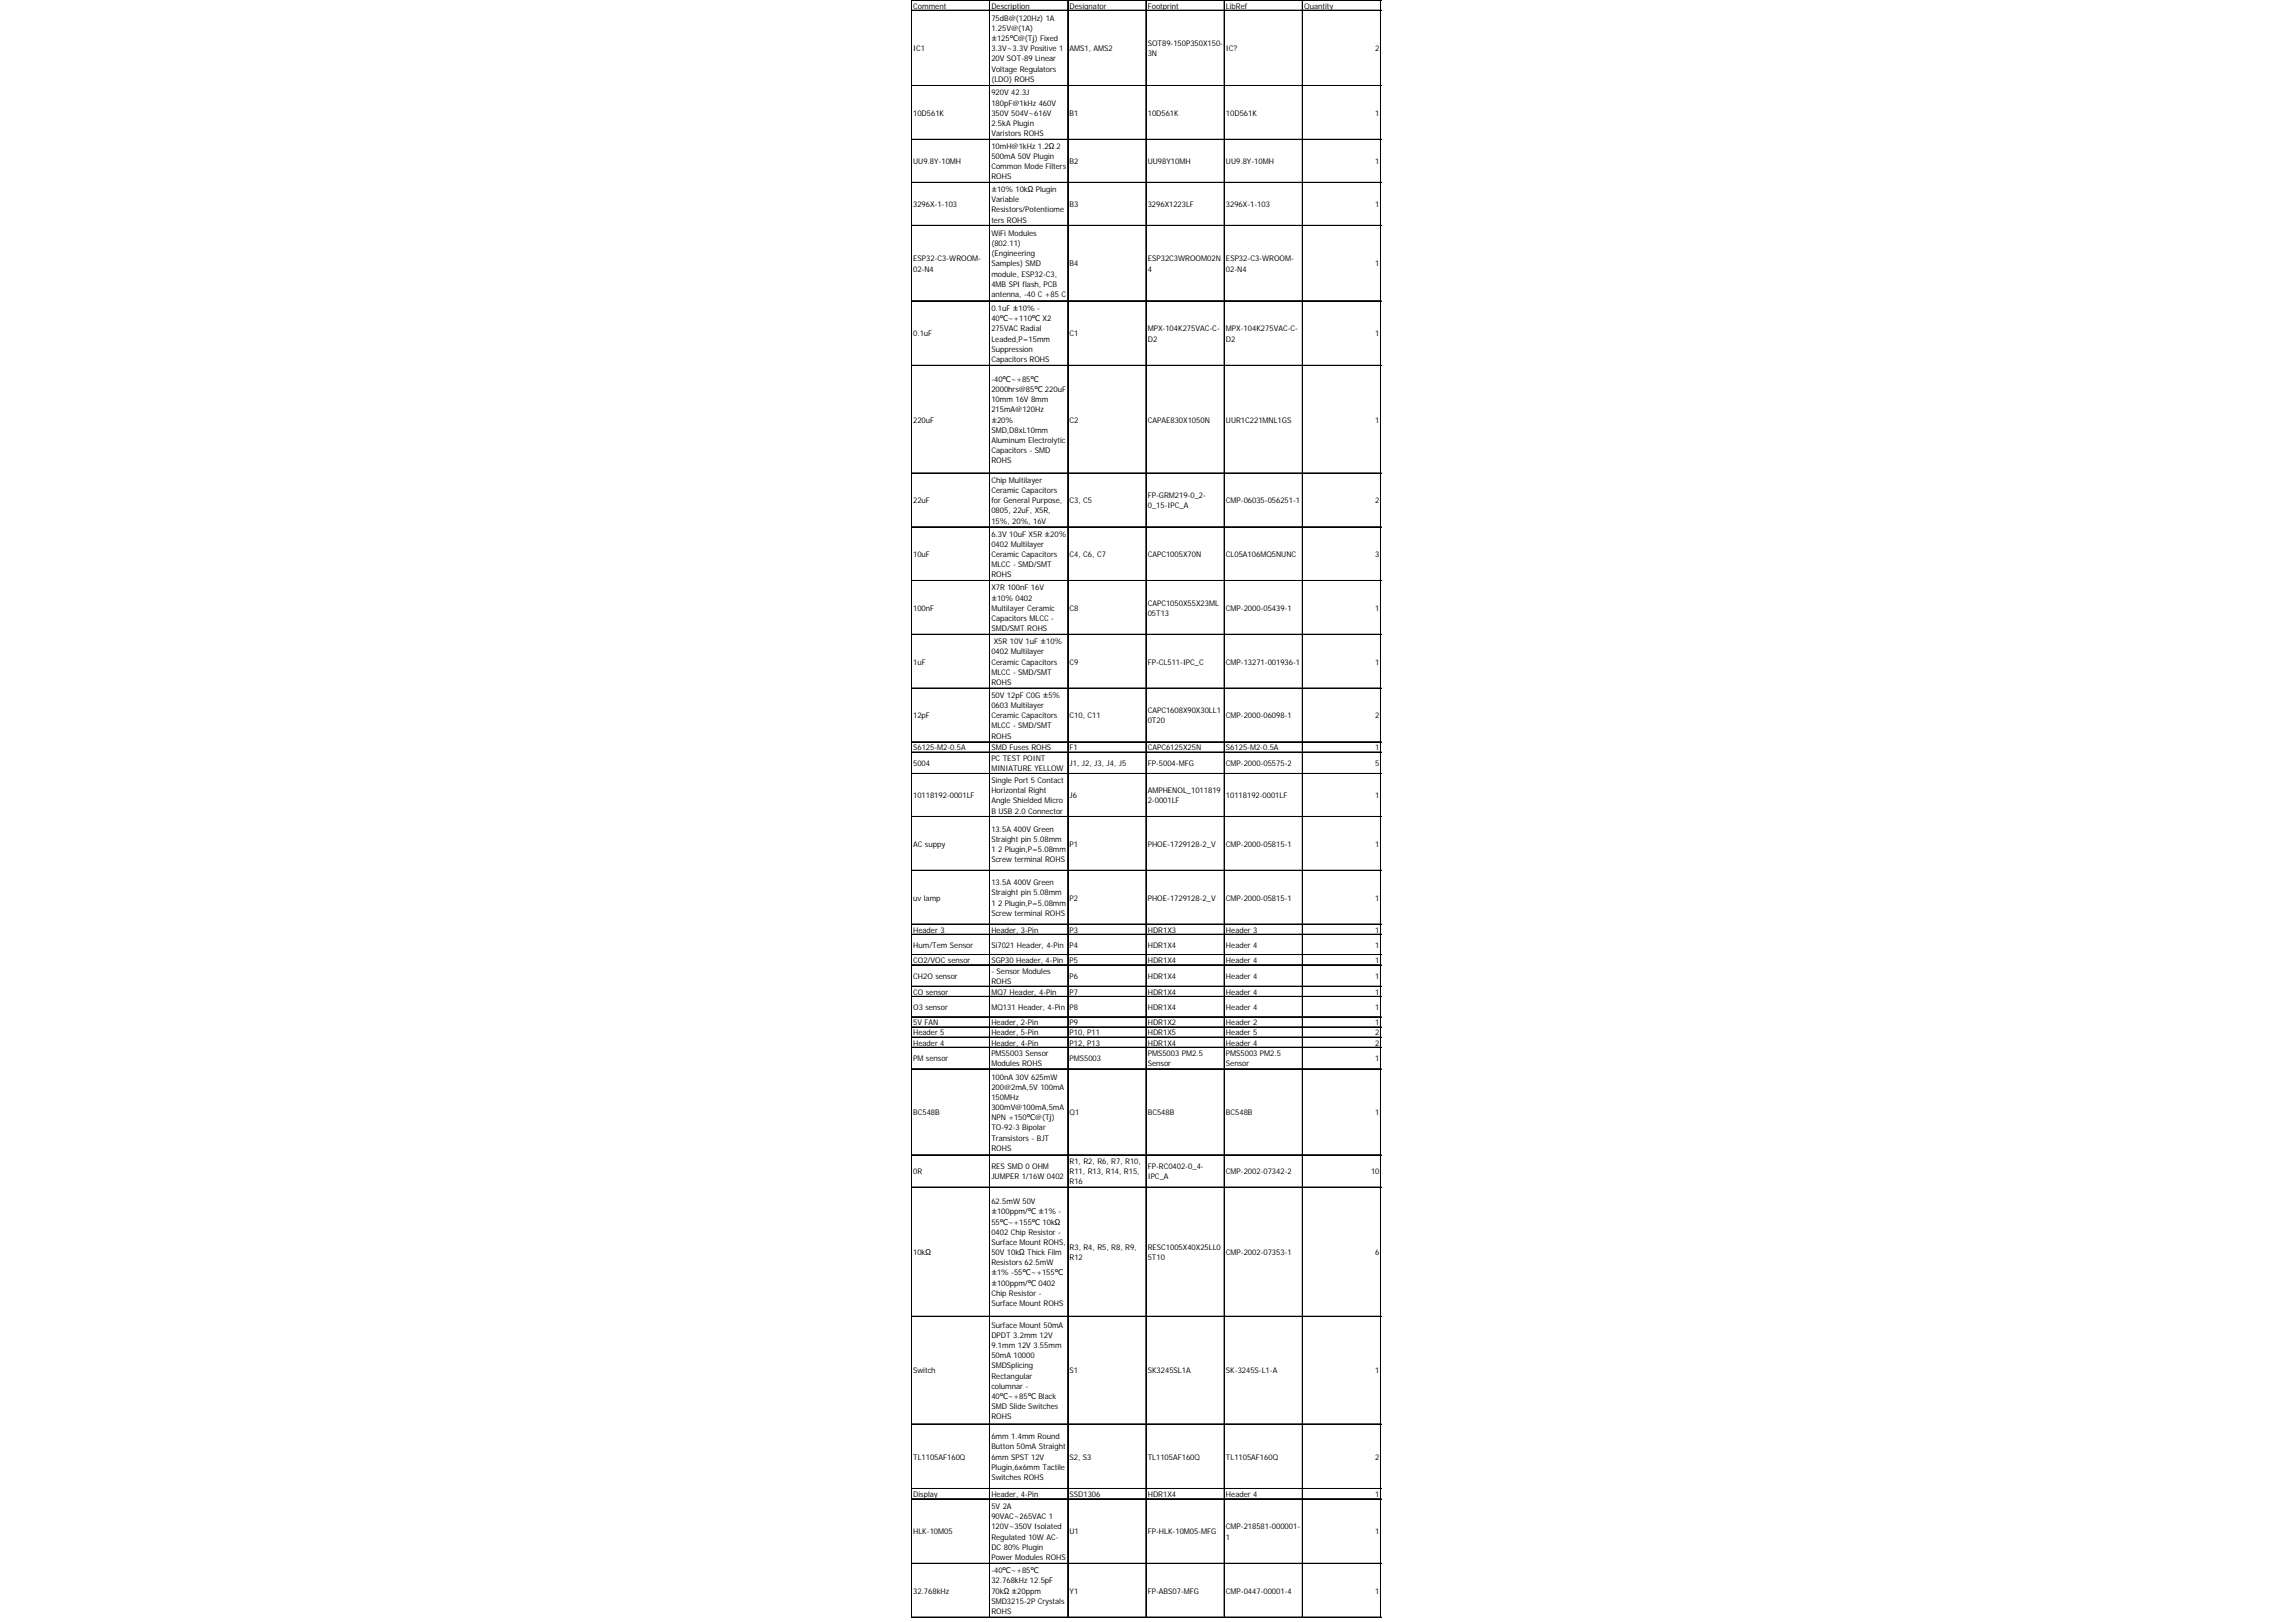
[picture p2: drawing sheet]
<svg xmlns="http://www.w3.org/2000/svg" width="297mm" height="210mm" viewBox="0 0 297 210" stroke-linecap="round" stroke-linejoin="round" font-family="sans-serif">
<defs><g id="words">
<g font-size="1">
<text x="118.1" y="1.1">Comment</text>
<text x="128.3" y="1.1">Description</text>
<text x="128.3" y="2.7">75dB@(120Hz) 1A</text>
<text x="128.3" y="4">1.25V@(1A)</text>
<text x="128.3" y="5.3">±125℃@(Tj) Fixed</text>
<text x="138.4" y="1.1">Designator</text>
<text x="148.5" y="1.1">Footprint</text>
<text x="148.5" y="6">SOT89-150P350X150-</text>
<text x="158.6" y="1.1">LibRef</text>
<text x="168.7" y="1.1">Quantity</text>
<text x="118.1" y="6.6">IC1</text>
<text x="128.3" y="6.6">3.3V~3.3V Positive 1</text>
<text x="128.3" y="8">20V SOT-89 Linear</text>
<text x="128.3" y="9.3">Voltage Regulators</text>
<text x="128.3" y="10.6">(LDO) ROHS</text>
<text x="138.4" y="6.6">AMS1, AMS2</text>
<text x="148.5" y="7.3">3N</text>
<text x="158.6" y="6.6">IC?</text>
<text x="177.9" y="6.6">2</text>
<text x="118.1" y="15">10D561K</text>
<text x="128.3" y="12.4">920V 42.3J</text>
<text x="128.3" y="13.7">180pF@1kHz 460V</text>
<text x="128.3" y="15">350V 504V~616V</text>
<text x="128.3" y="16.3">2.5kA Plugin</text>
<text x="128.3" y="17.6">Varistors ROHS</text>
<text x="138.4" y="15">B1</text>
<text x="148.5" y="15">10D561K</text>
<text x="158.6" y="15">10D561K</text>
<text x="177.9" y="15">1</text>
<text x="118.1" y="21.3">UU9.8Y-10MH</text>
<text x="128.3" y="19.3">10mH@1kHz 1.2Ω 2</text>
<text x="128.3" y="20.6">500mA 50V Plugin</text>
<text x="128.3" y="21.9">Common Mode Filters</text>
<text x="128.3" y="23.2">ROHS</text>
<text x="138.4" y="21.3">B2</text>
<text x="148.5" y="21.3">UU98Y10MH</text>
<text x="158.6" y="21.3">UU9.8Y-10MH</text>
<text x="177.9" y="21.3">1</text>
<text x="118.1" y="26.8">3296X-1-103</text>
<text x="128.3" y="24.8">±10% 10kΩ Plugin</text>
<text x="128.3" y="26.2">Variable</text>
<text x="128.3" y="27.5">Resistors/Potentiome</text>
<text x="128.3" y="28.8">ters ROHS</text>
<text x="138.4" y="26.8">B3</text>
<text x="148.5" y="26.8">3296X1223LF</text>
<text x="158.6" y="26.8">3296X-1-103</text>
<text x="177.9" y="26.8">1</text>
<text x="118.1" y="33.8">ESP32-C3-WROOM-</text>
<text x="118.1" y="35.1">02-N4</text>
<text x="128.3" y="30.5">WiFi Modules</text>
<text x="128.3" y="31.9">(802.11)</text>
<text x="128.3" y="33.2">(Engineering</text>
<text x="128.3" y="34.5">Samples) SMD</text>
<text x="128.3" y="35.8">module, ESP32-C3,</text>
<text x="138.4" y="34.5">B4</text>
<text x="148.5" y="33.8">ESP32C3WROOM02N</text>
<text x="148.5" y="35.1">4</text>
<text x="158.6" y="33.8">ESP32-C3-WROOM-</text>
<text x="158.6" y="35.1">02-N4</text>
<text x="177.9" y="34.5">1</text>
<text x="128.3" y="37.1">4MB SPI flash, PCB</text>
<text x="128.3" y="38.4">antenna, -40 C +85 C</text>
<text x="128.3" y="40.3">0.1uF ±10% -</text>
<text x="128.3" y="41.6">40℃~+110℃ X2</text>
<text x="118.1" y="43.5">0.1uF</text>
<text x="128.3" y="42.9">275VAC Radial</text>
<text x="128.3" y="44.2">Leaded,P=15mm</text>
<text x="128.3" y="45.5">Suppression</text>
<text x="128.3" y="46.8">Capacitors ROHS</text>
<text x="138.4" y="43.5">C1</text>
<text x="148.5" y="42.9">MPX-104K275VAC-C-</text>
<text x="148.5" y="44.2">D2</text>
<text x="158.6" y="42.9">MPX-104K275VAC-C-</text>
<text x="158.6" y="44.2">D2</text>
<text x="177.9" y="43.5">1</text>
<text x="128.3" y="49.4">-40℃~+85℃</text>
<text x="128.3" y="50.7">2000hrs@85℃ 220uF</text>
<text x="128.3" y="52">10mm 16V 8mm</text>
<text x="128.3" y="53.4">215mA@120Hz</text>
<text x="118.1" y="54.7">220uF</text>
<text x="128.3" y="54.7">±20%</text>
<text x="128.3" y="56">SMD,D8xL10mm</text>
<text x="128.3" y="57.3">Aluminum Electrolytic</text>
<text x="128.3" y="58.6">Capacitors - SMD</text>
<text x="128.3" y="59.9">ROHS</text>
<text x="138.4" y="54.7">C2</text>
<text x="148.5" y="54.7">CAPAE830X1050N</text>
<text x="158.6" y="54.7">UUR1C221MNL1GS</text>
<text x="177.9" y="54.7">1</text>
<text x="118.1" y="65.1">22uF</text>
<text x="128.3" y="62.5">Chip Multilayer</text>
<text x="128.3" y="63.8">Ceramic Capacitors</text>
<text x="128.3" y="65.1">for General Purpose,</text>
<text x="138.4" y="65.1">C3, C5</text>
<text x="148.5" y="64.5">FP-GRM219-0_2-</text>
<text x="148.5" y="65.8">0_15-IPC_A</text>
<text x="158.6" y="65.1">CMP-06035-056251-1</text>
<text x="177.9" y="65.1">2</text>
<text x="128.3" y="66.4">0805, 22uF, X5R,</text>
<text x="128.3" y="67.8">15%, 20%, 16V</text>
<text x="128.3" y="69.5">6.3V 10uF X5R ±20%</text>
<text x="128.3" y="70.8">0402 Multilayer</text>
<text x="118.1" y="72.1">10uF</text>
<text x="128.3" y="72.1">Ceramic Capacitors</text>
<text x="128.3" y="73.4">MLCC - SMD/SMT</text>
<text x="128.3" y="74.7">ROHS</text>
<text x="128.3" y="76.4">X7R 100nF 16V</text>
<text x="128.3" y="77.7">±10% 0402</text>
<text x="138.4" y="72.1">C4, C6, C7</text>
<text x="148.5" y="72.1">CAPC1005X70N</text>
<text x="158.6" y="72.1">CL05A106MQ5NUNC</text>
<text x="177.9" y="72.1">3</text>
<text x="118.1" y="79">100nF</text>
<text x="128.3" y="79">Multilayer Ceramic</text>
<text x="128.3" y="80.4">Capacitors MLCC -</text>
<text x="128.3" y="81.7">SMD/SMT ROHS</text>
<text x="128.6" y="83.4">X5R 10V 1uF ±10%</text>
<text x="138.4" y="79">C8</text>
<text x="148.5" y="78.4">CAPC1050X55X23ML</text>
<text x="148.5" y="79.7">05T13</text>
<text x="158.6" y="79">CMP-2000-05439-1</text>
<text x="177.9" y="79">1</text>
<text x="118.1" y="86">1uF</text>
<text x="128.3" y="84.7">0402 Multilayer</text>
<text x="128.3" y="86">Ceramic Capacitors</text>
<text x="128.3" y="87.3">MLCC - SMD/SMT</text>
<text x="128.3" y="88.6">ROHS</text>
<text x="138.4" y="86">C9</text>
<text x="148.5" y="86">FP-CL511-IPC_C</text>
<text x="158.6" y="86">CMP-13271-001936-1</text>
<text x="177.9" y="86">1</text>
<text x="118.1" y="93">12pF</text>
<text x="128.3" y="90.3">50V 12pF C0G ±5%</text>
<text x="128.3" y="91.6">0603 Multilayer</text>
<text x="128.3" y="93">Ceramic Capacitors</text>
<text x="128.3" y="94.3">MLCC - SMD/SMT</text>
<text x="128.3" y="95.6">ROHS</text>
<text x="138.4" y="93">C10, C11</text>
<text x="148.5" y="92.3">CAPC1608X90X30LL1</text>
<text x="148.5" y="93.6">0T20</text>
<text x="158.6" y="93">CMP-2000-06098-1</text>
<text x="177.9" y="93">2</text>
<text x="118.1" y="97.1">S6125-M2-0.5A</text>
<text x="118.1" y="99.1">5004</text>
<text x="128.3" y="97.1">SMD Fuses ROHS</text>
<text x="128.3" y="98.5">PC TEST POINT</text>
<text x="128.3" y="99.8">MINIATURE YELLOW</text>
<text x="128.3" y="101.3">Single Port 5 Contact</text>
<text x="138.4" y="97.1">F1</text>
<text x="138.4" y="99.1">J1, J2, J3, J4, J5</text>
<text x="148.5" y="97.1">CAPC6125X25N</text>
<text x="148.5" y="99.1">FP-5004-MFG</text>
<text x="158.6" y="97.1">S6125-M2-0.5A</text>
<text x="158.6" y="99.1">CMP-2000-05575-2</text>
<text x="177.9" y="97.1">1</text>
<text x="177.9" y="99.1">5</text>
<text x="118.1" y="103.3">10118192-0001LF</text>
<text x="128.3" y="102.7">Horizontal Right</text>
<text x="128.3" y="104">Angle Shielded Micro</text>
<text x="128.3" y="105.3">B USB 2.0 Connector</text>
<text x="128.3" y="107.6">13.5A 400V Green</text>
<text x="138.4" y="103.3">J6</text>
<text x="148.5" y="102.7">AMPHENOL_1011819</text>
<text x="148.5" y="104">2-0001LF</text>
<text x="158.6" y="103.3">10118192-0001LF</text>
<text x="177.9" y="103.3">1</text>
<text x="118.1" y="109.6">AC suppy</text>
<text x="128.3" y="108.9">Straight pin 5.08mm</text>
<text x="128.3" y="110.2">1 2 Plugin,P=5.08mm</text>
<text x="128.3" y="111.6">Screw terminal ROHS</text>
<text x="138.4" y="109.6">P1</text>
<text x="148.5" y="109.6">PHOE-1729128-2_V</text>
<text x="158.6" y="109.6">CMP-2000-05815-1</text>
<text x="177.9" y="109.6">1</text>
<text x="118.1" y="116.5">uv lamp</text>
<text x="128.3" y="114.6">13.5A 400V Green</text>
<text x="128.3" y="115.9">Straight pin 5.08mm</text>
<text x="128.3" y="117.2">1 2 Plugin,P=5.08mm</text>
<text x="128.3" y="118.5">Screw terminal ROHS</text>
<text x="138.4" y="116.5">P2</text>
<text x="148.5" y="116.5">PHOE-1729128-2_V</text>
<text x="158.6" y="116.5">CMP-2000-05815-1</text>
<text x="177.9" y="116.5">1</text>
<text x="118.1" y="120.7">Header 3</text>
<text x="118.1" y="122.7">Hum/Tem Sensor</text>
<text x="118.1" y="124.6">CO2/VOC sensor</text>
<text x="128.3" y="120.7">Header, 3-Pin</text>
<text x="128.3" y="122.7">Si7021 Header, 4-Pin</text>
<text x="128.3" y="124.6">SGP30 Header, 4-Pin</text>
<text x="138.4" y="120.7">P3</text>
<text x="138.4" y="122.7">P4</text>
<text x="138.4" y="124.6">P5</text>
<text x="148.5" y="120.7">HDR1X3</text>
<text x="148.5" y="122.7">HDR1X4</text>
<text x="148.5" y="124.6">HDR1X4</text>
<text x="158.6" y="120.7">Header 3</text>
<text x="158.6" y="122.7">Header 4</text>
<text x="158.6" y="124.6">Header 4</text>
<text x="177.9" y="120.7">1</text>
<text x="177.9" y="122.7">1</text>
<text x="177.9" y="124.6">1</text>
<text x="118.1" y="126.7">CH2O sensor</text>
<text x="118.1" y="128.7">CO sensor</text>
<text x="118.1" y="130.7">O3 sensor</text>
<text x="128.3" y="126">- Sensor Modules</text>
<text x="128.3" y="127.3">ROHS</text>
<text x="128.3" y="128.7">MQ7 Header, 4-Pin</text>
<text x="128.3" y="130.7">MQ131 Header, 4-Pin</text>
<text x="138.4" y="126.7">P6</text>
<text x="138.4" y="128.7">P7</text>
<text x="138.4" y="130.7">P8</text>
<text x="148.5" y="126.7">HDR1X4</text>
<text x="148.5" y="128.7">HDR1X4</text>
<text x="148.5" y="130.7">HDR1X4</text>
<text x="158.6" y="126.7">Header 4</text>
<text x="158.6" y="128.7">Header 4</text>
<text x="158.6" y="130.7">Header 4</text>
<text x="177.9" y="126.7">1</text>
<text x="177.9" y="128.7">1</text>
<text x="177.9" y="130.7">1</text>
<text x="118.1" y="132.7">5V FAN</text>
<text x="118.1" y="134">Header 5</text>
<text x="118.1" y="135.3">Header 4</text>
<text x="118.1" y="137.4">PM sensor</text>
<text x="128.3" y="132.7">Header, 2-Pin</text>
<text x="128.3" y="134">Header, 5-Pin</text>
<text x="128.3" y="135.3">Header, 4-Pin</text>
<text x="128.3" y="136.7">PMS5003 Sensor</text>
<text x="138.4" y="132.7">P9</text>
<text x="138.4" y="134">P10, P11</text>
<text x="138.4" y="135.3">P12, P13</text>
<text x="138.4" y="137.4">PMS5003</text>
<text x="148.5" y="132.7">HDR1X2</text>
<text x="148.5" y="134">HDR1X5</text>
<text x="148.5" y="135.3">HDR1X4</text>
<text x="148.5" y="136.7">PMS5003 PM2.5</text>
<text x="158.6" y="132.7">Header 2</text>
<text x="158.6" y="134">Header 5</text>
<text x="158.6" y="135.3">Header 4</text>
<text x="158.6" y="136.7">PMS5003 PM2.5</text>
<text x="177.9" y="132.7">1</text>
<text x="177.9" y="134">2</text>
<text x="177.9" y="135.3">2</text>
<text x="177.9" y="137.4">1</text>
<text x="128.3" y="138">Modules ROHS</text>
<text x="128.3" y="139.7">100nA 30V 625mW</text>
<text x="128.3" y="141">200@2mA,5V 100mA</text>
<text x="128.3" y="142.3">150MHz</text>
<text x="128.3" y="143.7">300mV@100mA,5mA</text>
<text x="148.5" y="138">Sensor</text>
<text x="158.6" y="138">Sensor</text>
<text x="118.1" y="144.3">BC548B</text>
<text x="128.3" y="145">NPN +150℃@(Tj)</text>
<text x="128.3" y="146.3">TO-92-3 Bipolar</text>
<text x="128.3" y="147.6">Transistors - BJT</text>
<text x="128.3" y="148.9">ROHS</text>
<text x="138.4" y="144.3">Q1</text>
<text x="148.5" y="144.3">BC548B</text>
<text x="158.6" y="144.3">BC548B</text>
<text x="177.9" y="144.3">1</text>
<text x="118.1" y="152">0R</text>
<text x="128.3" y="151.3">RES SMD 0 OHM</text>
<text x="128.3" y="152.6">JUMPER 1/16W 0402</text>
<text x="128.3" y="155.8">62.5mW 50V</text>
<text x="138.4" y="150.7">R1, R2, R6, R7, R10,</text>
<text x="138.4" y="152">R11, R13, R14, R15,</text>
<text x="138.4" y="153.3">R16</text>
<text x="148.5" y="151.3">FP-RC0402-0_4-</text>
<text x="148.5" y="152.6">IPC_A</text>
<text x="158.6" y="152">CMP-2002-07342-2</text>
<text x="177.4" y="152">10</text>
<text x="128.3" y="157.2">±100ppm/℃ ±1% -</text>
<text x="128.3" y="158.5">55℃~+155℃ 10kΩ</text>
<text x="128.3" y="159.8">0402 Chip Resistor -</text>
<text x="128.3" y="161.1">Surface Mount ROHS,</text>
<text x="138.4" y="161.8">R3, R4, R5, R8, R9,</text>
<text x="148.5" y="161.8">RESC1005X40X25LL0</text>
<text x="118.1" y="162.4">10kΩ</text>
<text x="128.3" y="162.4">50V 10kΩ Thick Film</text>
<text x="128.3" y="163.7">Resistors 62.5mW</text>
<text x="128.3" y="165.1">±1% -55℃~+155℃</text>
<text x="128.3" y="166.4">±100ppm/℃ 0402</text>
<text x="128.3" y="167.7">Chip Resistor -</text>
<text x="138.4" y="163.1">R12</text>
<text x="148.5" y="163.1">5T10</text>
<text x="158.6" y="162.4">CMP-2002-07353-1</text>
<text x="177.9" y="162.4">6</text>
<text x="128.3" y="169">Surface Mount ROHS</text>
<text x="128.3" y="171.8">Surface Mount 50mA</text>
<text x="128.3" y="173.1">DPDT 3.2mm 12V</text>
<text x="118.1" y="177.7">Switch</text>
<text x="128.3" y="174.5">9.1mm 12V 3.55mm</text>
<text x="128.3" y="175.8">50mA 10000</text>
<text x="128.3" y="177.1">SMDSplicing</text>
<text x="128.3" y="178.4">Rectangular</text>
<text x="128.3" y="179.7">columnar -</text>
<text x="138.4" y="177.7">S1</text>
<text x="148.5" y="177.7">SK3245SL1A</text>
<text x="158.6" y="177.7">SK-3245S-L1-A</text>
<text x="177.9" y="177.7">1</text>
<text x="128.3" y="181">40℃~+85℃ Black</text>
<text x="128.3" y="182.3">SMD Slide Switches</text>
<text x="128.3" y="183.7">ROHS</text>
<text x="118.1" y="188.9">TL1105AF160Q</text>
<text x="128.3" y="186.3">6mm 1.4mm Round</text>
<text x="128.3" y="187.6">Button 50mA Straight</text>
<text x="128.3" y="188.9">6mm SPST 12V</text>
<text x="128.3" y="190.2">Plugin,6x6mm Tactile</text>
<text x="128.3" y="191.5">Switches ROHS</text>
<text x="138.4" y="188.9">S2, S3</text>
<text x="148.5" y="188.9">TL1105AF160Q</text>
<text x="158.6" y="188.9">TL1105AF160Q</text>
<text x="177.9" y="188.9">2</text>
<text x="118.1" y="193.7">Display</text>
<text x="128.3" y="193.7">Header, 4-Pin</text>
<text x="128.3" y="195.3">5V 2A</text>
<text x="128.3" y="196.6">90VAC~265VAC 1</text>
<text x="128.3" y="197.9">120V~350V Isolated</text>
<text x="138.4" y="193.7">SSD1306</text>
<text x="148.5" y="193.7">HDR1X4</text>
<text x="158.6" y="193.7">Header 4</text>
<text x="158.6" y="197.9">CMP-218581-000001-</text>
<text x="177.9" y="193.7">1</text>
<text x="118.1" y="198.6">HLK-10M05</text>
<text x="128.3" y="199.2">Regulated 10W AC-</text>
<text x="128.3" y="200.5">DC 80% Plugin</text>
<text x="128.3" y="201.9">Power Modules ROHS</text>
<text x="128.3" y="203.6">-40℃~+85℃</text>
<text x="138.4" y="198.6">U1</text>
<text x="148.5" y="198.6">FP-HLK-10M05-MFG</text>
<text x="158.6" y="199.2">1</text>
<text x="177.9" y="198.6">1</text>
<text x="118.1" y="206.2">32.768kHz</text>
<text x="128.3" y="204.9">32.768kHz 12.5pF</text>
<text x="128.3" y="206.2">70kΩ ±20ppm</text>
<text x="128.3" y="207.5">SMD3215-2P Crystals</text>
<text x="128.3" y="208.9">ROHS</text>
<text x="138.4" y="206.2">Y1</text>
<text x="148.5" y="206.2">FP-ABS07-MFG</text>
<text x="158.6" y="206.2">CMP-0447-00001-4</text>
<text x="177.9" y="206.2">1</text>
</g>
</g></defs>
<g fill="none" stroke="#000" stroke-width=".13">
<path d="M117.9 0v209.4M118 0h60.7M118 1.3h60.7M118 1.4h60.7M118 11.1h60.7M118 18h60.7M118 18.1h60.7M128 .1v209.3M128.1 .1v209.3M138.1 .1v209.3M138.2 .1v209.3M148.2 .1v209.3"/>
<path d="M148.3 .1v209.3M158.4 .1v209.3M168.5 .1v209.3M178.6 .1v209.3M118 23.6h60.7M118 29.2h60.7M118 38.9h60.7M118 39h60.7M118 47.3h60.7M118 61.2h60.7M118 68.2h60.7M118 75.1h60.7"/>
<path d="M118 75.2h60.7M118 82.1h60.7M118 89h60.7M118 89.1h60.7M118 96h60.7M118 97.3h60.7M118 97.4h60.7M118 100.1h60.7M118 105.7h60.7M118 112.6h60.7M118 112.7h60.7M118 119.6h60.7"/>
<path d="M118 120.9h60.7M118 123.5h60.7M118 123.6h60.7M118 124.8h60.7M118 124.9h60.7M118 127.6h60.7M118 127.7h60.7M118 128.9h60.7M118 129h60.7M118 131.6h60.7M118 132.9h60.7M118 134.2h60.7"/>
<path d="M118 135.5h60.7M118 135.6h60.7M118 138.3h60.7M118 149.4h60.7M118 149.5h60.7M118 153.6h60.7M118 153.7h60.7M118 170.3h60.7M118 170.4h60.7M118 184.3h60.7M118 192.6h60.7M118 192.7h60.7"/>
<path d="M118 193.9h60.7M118 194h60.7M118 202.3h60.7M118 209.3h60.7"/>
</g>
<use href="#words"/>
</svg>
